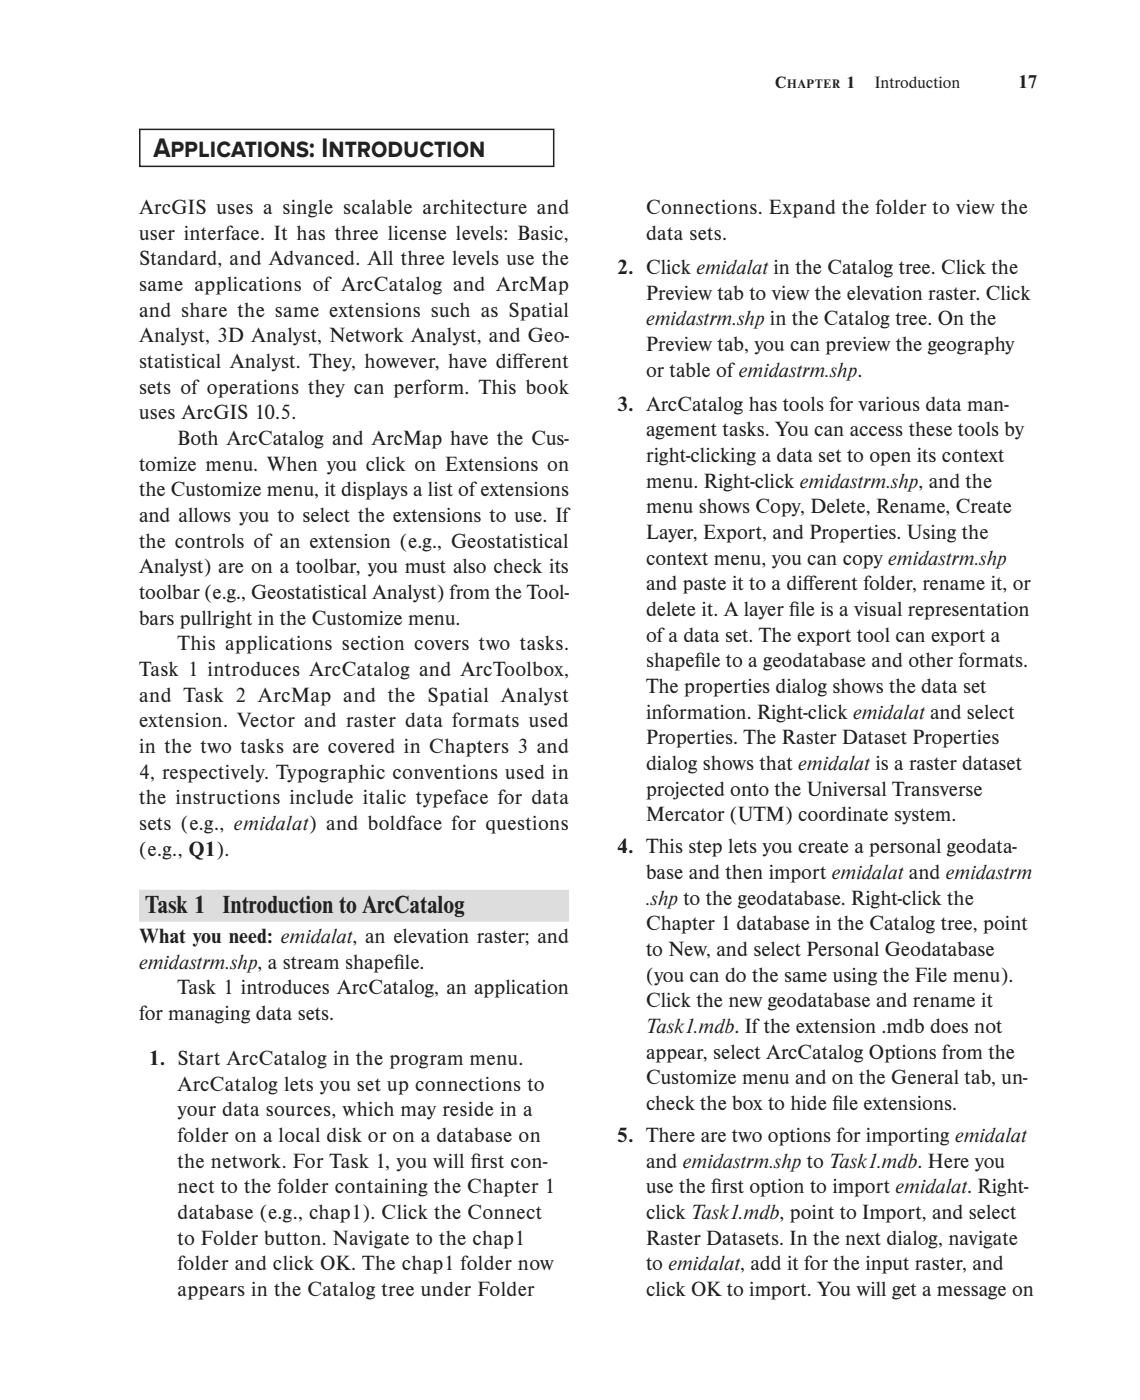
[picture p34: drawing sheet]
<svg xmlns="http://www.w3.org/2000/svg" width="188mm" height="231mm" viewBox="0 0 188 231" stroke-linecap="round" stroke-linejoin="round" font-family="sans-serif">
<defs><g id="words">
<text font-size="4.6" fill="#231f20" x="25.3" y="25.9">APPLICATIONS: INTRODUCTION</text>
<text font-size="4.2" fill="#231f20" x="24" y="150.7">Task 1 Introduction to ArcCatalog</text>
<g font-size="3.5" fill="#231f20">
<text x="22.9" y="35.3">ArcGIS uses a single scalable architecture and</text>
<text x="106.5" y="35.3">Connections. Expand the folder to view the</text>
<text x="22.9" y="39.6">user interface. It has three license levels: Basic,</text>
<text x="106.5" y="39.6">data sets.</text>
<text x="22.9" y="43.8">Standard, and Advanced. All three levels use the</text>
<text x="101.8" y="45.2">2. Click emidalat in the Catalog tree. Click the</text>
<text x="22.9" y="48">same applications of ArcCatalog and ArcMap</text>
<text x="22.9" y="52.3">and share the same extensions such as Spatial</text>
<text x="106.5" y="49.4">Preview tab to view the elevation raster. Click</text>
<text x="106.5" y="53.7">emidastrm.shpin the Catalog tree. On the</text>
<text x="22.9" y="56.5">Analyst, 3D Analyst, Network Analyst, and Geo-</text>
<text x="106.5" y="57.9">Preview tab, you can preview the geography</text>
<text x="22.9" y="60.7">statistical Analyst. They, however, have dif</text>
<text x="22.9" y="65">sets of operations they can perform. This book</text>
<text x="84.5" y="60.7">ferent</text>
<text x="106.5" y="62.1">or table of emidastrm.shp.</text>
<text x="22.9" y="69.2">uses ArcGIS 10.5.</text>
<text x="101.8" y="67.8">3. ArcCatalog has tools for various data man-</text>
<text x="22.9" y="77.7">tomize menu. When you click on Extensions on</text>
<text x="29.3" y="73.4">Both ArcCatalog and ArcMap have the Cus-</text>
<text x="106.5" y="72">agement tasks. You can access these tools by</text>
<text x="106.5" y="76.2">right-clicking a data set to open its context</text>
<text x="22.9" y="81.9">the Customize menu, it displays a list of extensions</text>
<text x="106.5" y="80.5">menu. Right-click emidastrm.shp, and the</text>
<text x="22.9" y="86.1">and allows you to select the extensions to use. If</text>
<text x="106.5" y="84.7">menu shows Copy, Delete, Rename, Create</text>
<text x="106.5" y="88.9">Layer, Export, and Properties. Using the</text>
<text x="22.9" y="90.4">the controls of an extension (e.g., Geostatistical</text>
<text x="22.9" y="94.6">Analyst) are on a toolbar, you must also check its</text>
<text x="106.5" y="93.2">context menu, you can copy emidastrm.shp</text>
<text x="22.9" y="98.8">toolbar (e.g., Geostatistical Analyst) from the Tool-</text>
<text x="106.5" y="97.4">and paste it to a dif</text>
<text x="106.5" y="101.6">delete it. A layer f</text>
<text x="130.2" y="101.6">ile is a visual representation</text>
<text x="132.4" y="97.4">ferent folder, rename it, or</text>
<text x="22.9" y="103.1">bars pullright in the Customize menu.</text>
<text x="29.3" y="107.3">This applications section covers two tasks.</text>
<text x="106.5" y="105.9">of a data set. The export tool can export a</text>
<text x="22.9" y="111.5">Task 1 introduces ArcCatalog and ArcToolbox,</text>
<text x="106.5" y="110.1">shapef</text>
<text x="114.6" y="110.1">ile to a geodatabase and other formats.</text>
<text x="22.9" y="115.8">and Task 2 ArcMap and the Spatial Analyst</text>
<text x="22.9" y="120">extension. Vector and raster data formats used</text>
<text x="106.5" y="114.3">The properties dialog shows the data set</text>
<text x="106.5" y="118.6">information. Right-click emidalat and select</text>
<text x="22.9" y="124.2">in the two tasks are covered in Chapters 3 and</text>
<text x="106.5" y="122.8">Properties. The Raster Dataset Properties</text>
<text x="22.9" y="128.5">4, respectively. Typographic conventions used in</text>
<text x="106.5" y="127">dialog shows that emidalat is a raster dataset</text>
<text x="106.5" y="131.3">projected onto the Universal Transverse</text>
<text x="22.9" y="132.7">the instructions include italic typeface for data</text>
<text x="22.9" y="136.9">sets (e.g., emidalat) and boldface for questions</text>
<text x="106.5" y="135.5">Mercator (UTM) coordinate system.</text>
<text x="22.9" y="141.2">(e.g., Q1).</text>
<text x="101.8" y="140.8">4. This step lets you create a personal geodata-</text>
<text x="106.5" y="145">base and then import emidalat and emidastrm</text>
<text x="106.5" y="149.3">.shpto the geodatabase. Right-click the</text>
<text x="22.9" y="155.6">What you need: emidalat, an elevation raster; and</text>
<text x="106.5" y="153.5">Chapter 1 database in the Catalog tree, point</text>
<text x="22.9" y="159.9">emidastrm.shp, a stream shapef</text>
<text x="64.9" y="159.9">ile.</text>
<text x="106.5" y="157.7">to New, and select Personal Geodatabase</text>
<text x="106.5" y="162">(you can do the same using the File menu).</text>
<text x="29.3" y="164.1">Task 1 introduces ArcCatalog, an application</text>
<text x="106.5" y="166.2">Click the new geodatabase and rename it</text>
<text x="22.9" y="168.3">for managing data sets.</text>
<text x="106.5" y="170.4">Task1.mdb. If the extension .mdb does not</text>
<text x="24.5" y="175.7">1. Start ArcCatalog in the program menu.</text>
<text x="29.3" y="180">ArcCatalog lets you set up connections to</text>
<text x="106.5" y="174.7">appear, select ArcCatalog Options from the</text>
<text x="106.5" y="178.9">Customize menu and on the General tab, un-</text>
<text x="29.3" y="184.2">your data sources, which may reside in a</text>
<text x="106.5" y="183.1">check the box to hide f</text>
<text x="137.3" y="183.1">ile extensions.</text>
<text x="29.3" y="188.4">folder on a local disk or on a database on</text>
<text x="101.8" y="188.4">5. There are two options for importing emidalat</text>
<text x="29.3" y="192.7">the network. For Task 1, you will f</text>
<text x="29.3" y="196.9">nect to the folder containing the Chapter 1</text>
<text x="77.6" y="192.7">irst con-</text>
<text x="106.5" y="192.7">and emidastrm.shpto Task1.mdb. Here you</text>
<text x="106.5" y="196.9">use the f</text>
<text x="117.3" y="196.9">irst option to import emidalat. Right-</text>
<text x="29.3" y="201.1">database (e.g., chap1). Click the Connect</text>
<text x="106.5" y="201.1">click Task1.mdb, point to Import, and select</text>
<text x="29.3" y="205.4">to Folder button. Navigate to the chap1</text>
<text x="29.3" y="209.6">folder and click OK. The chap1 folder now</text>
<text x="106.5" y="205.4">Raster Datasets. In the next dialog, navigate</text>
<text x="106.5" y="209.6">to emidalat, add it for the input raster, and</text>
<text x="29.3" y="213.8">appears in the Catalog tree under Folder</text>
<text x="106.5" y="213.8">click OK to import. You will get a message on</text>
</g>
<text font-size="3.2" fill="#231f20" x="167.9" y="14.5">17</text>
<g font-size="2.8" fill="#231f20">
<text x="127.9" y="14.5">C</text>
<text x="139.6" y="14.5">1  Introduction</text>
</g>
<text font-size="2.1" fill="#231f20" x="129.8" y="14.5">HAPTER</text>
</g></defs>
<path d="M22.9 149.4h70.9" fill="none" stroke="#dcddde" stroke-width="5.3" stroke-linecap="butt"/>
<path d="M23 21.3h68.3v6.1h-68.3z" fill="#fff"/>
<path d="M23 21.3h68.3v6.1h-68.3z" fill="none" stroke="#231f20" stroke-width=".25"/>
<use href="#words"/>
</svg>
